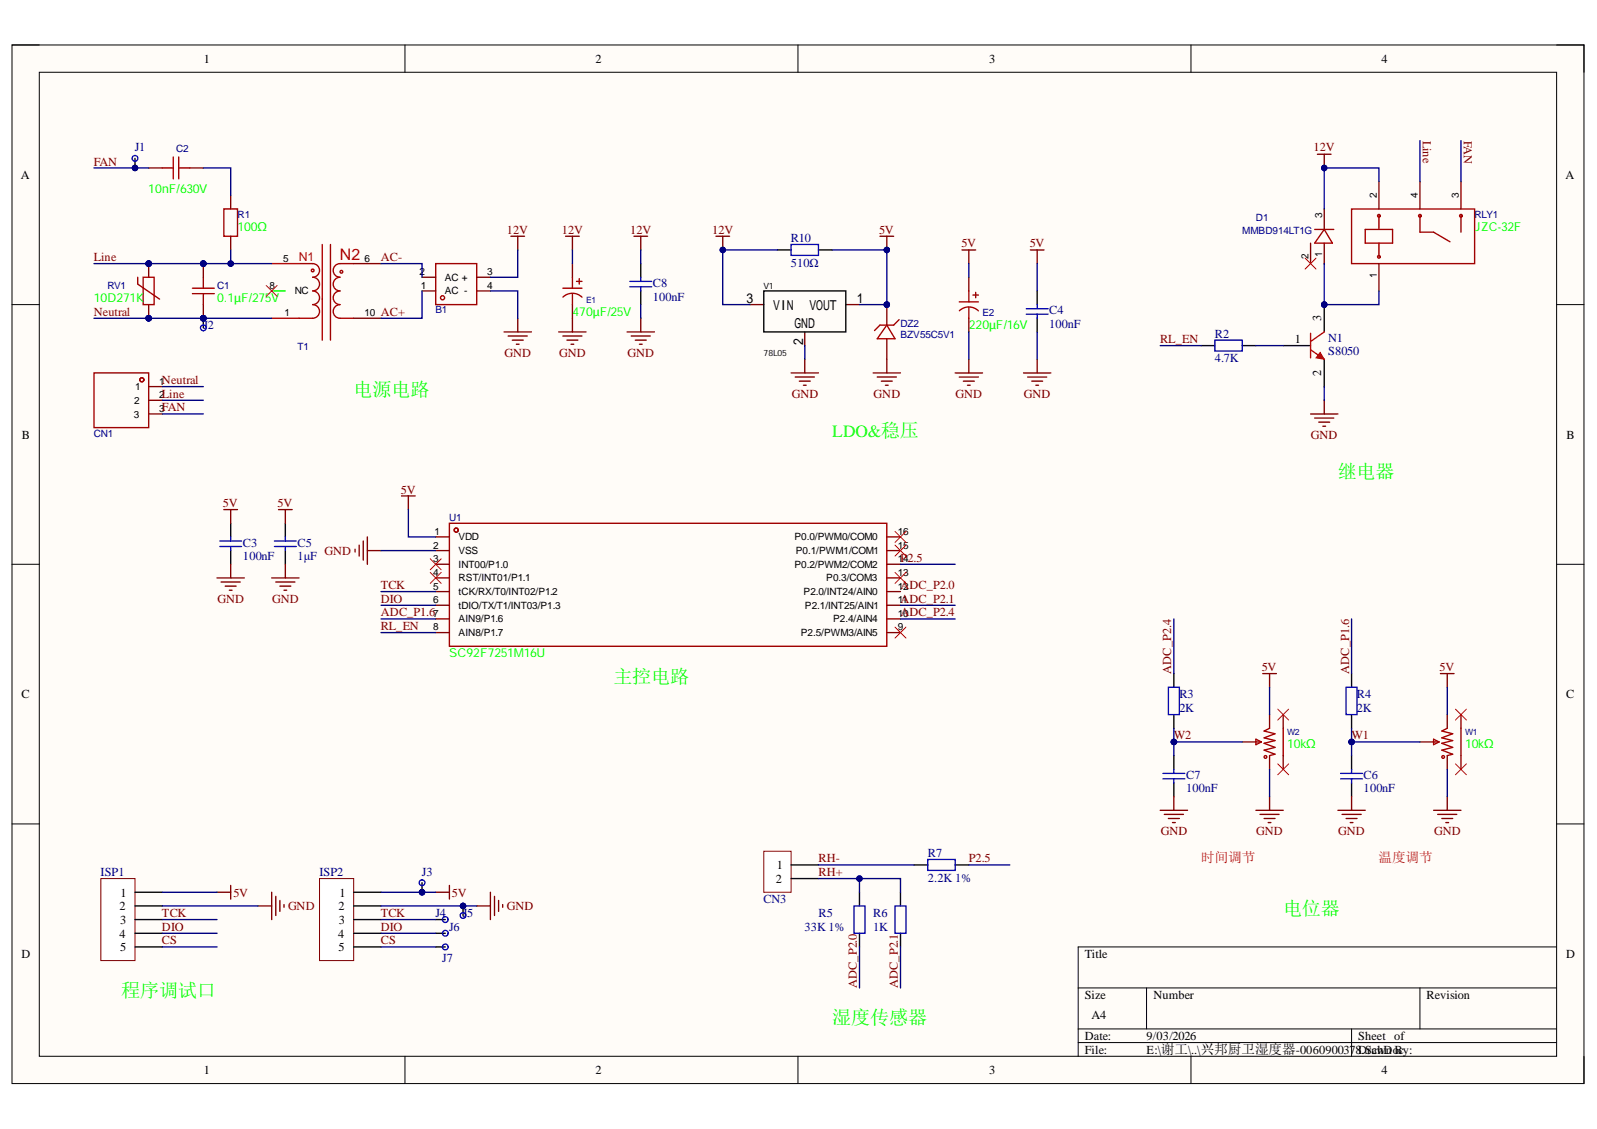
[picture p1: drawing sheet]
<svg xmlns="http://www.w3.org/2000/svg" width="297mm" height="210mm" viewBox="0 0 297 210" stroke-linecap="round" stroke-linejoin="round" font-family="sans-serif">
<defs><g id="words">
<g font-size="3.6" fill="#0f0">
<text x="65.8" y="73.6">电源电路</text>
<text x="248.8" y="88.9">继电器</text>
<text x="114.1" y="126.9">主控电路</text>
<text x="238.7" y="170.2">电位器</text>
<text x="22.5" y="185.4">程序调试口</text>
<text x="154.8" y="190.5">湿度传感器</text>
</g>
<text font-size="3.2" fill="#0f0" x="154.8" y="81.2">LDO&amp;稳压</text>
<text font-size="3" fill="#f00" x="63.2" y="48.4">N2</text>
<g font-size="2.5">
<text x="143.8" y="57.6">VIN</text>
<text x="150.6" y="57.6">VOUT</text>
<text x="147.8" y="60.9">GND</text>
</g>
<g font-size="2.5" fill="#f00">
<text x="223.4" y="160.3">时间调节</text>
<text x="256.4" y="160.3">温度调节</text>
</g>
<g font-size="2.3">
<text x="37.9" y="11.7">1</text>
<text x="110.8" y="11.7">2</text>
<text x="184" y="11.7">3</text>
<text x="256.9" y="11.7">4</text>
<text x="3.9" y="33.3">A</text>
<text x="291.2" y="33.3">A</text>
<text x="245.8" y="59.7" transform="rotate(-90 245.8 59.7)">3</text>
<text x="240.9" y="63.8">1</text>
<text x="245.8" y="69.9" transform="rotate(-90 245.8 69.9)">2</text>
<text x="4.1" y="81.5">B</text>
<text x="291.4" y="81.5">B</text>
<text x="4" y="129.8">C</text>
<text x="291.3" y="129.8">C</text>
<text x="144.5" y="161.6">1</text>
<text x="22.4" y="166.7">1</text>
<text x="63.1" y="166.7">1</text>
<text x="144.3" y="164.2">2</text>
<text x="22.3" y="169.2">2</text>
<text x="22.3" y="171.8">3</text>
<text x="63" y="169.2">2</text>
<text x="63" y="171.8">3</text>
<text x="4" y="178.1">D</text>
<text x="22.3" y="174.3">4</text>
<text x="22.3" y="176.8">5</text>
<text x="62.9" y="174.3">4</text>
<text x="63" y="176.8">5</text>
<text x="201.8" y="178.1">Title</text>
<text x="291.3" y="178.1">D</text>
<text x="201.8" y="185.7">Size</text>
<text x="214.5" y="185.7">Number</text>
<text x="265.3" y="185.7">Revision</text>
<text x="203" y="189.5">A4</text>
<text x="201.8" y="193.3">Date:</text>
<text x="201.8" y="195.9">File:</text>
<text x="213.3" y="193.3">9/03/2026</text>
<text x="213.3" y="195.9">E:\谢工\..\兴邦厨卫湿度器-0060900378Drawn By:</text>
<text x="252.6" y="193.3">Sheet of</text>
<text x="253.2" y="195.9">.SchDoc</text>
<text x="37.9" y="199.7">1</text>
<text x="110.8" y="199.7">2</text>
<text x="184" y="199.7">3</text>
<text x="256.9" y="199.7">4</text>
</g>
<g font-size="2.3" fill="#000080">
<text x="25.1" y="28.2">J1</text>
<text x="147.1" y="45">R10</text>
<text x="121.4" y="53.4">C8</text>
<text x="147.1" y="49.6">510Ω</text>
<text x="121.4" y="55.9">100nF</text>
<text x="195.2" y="58.4">C4</text>
<text x="37.8" y="61.2">J2</text>
<text x="195.2" y="61">100nF</text>
<text x="226" y="62.8">R2</text>
<text x="247" y="63.5">N1</text>
<text x="226" y="67.3">4.7K</text>
<text x="247" y="66.1">S8050</text>
<text x="45.2" y="101.7">C3</text>
<text x="55.3" y="101.7">C5</text>
<text x="45.2" y="104.2">100nF</text>
<text x="55.3" y="104.2">1μF</text>
<text x="219.4" y="129.8">R3</text>
<text x="252.4" y="129.8">R4</text>
<text x="219.4" y="132.4">2K</text>
<text x="252.4" y="132.4">2K</text>
<text x="220.6" y="147.3">100nF</text>
<text x="220.6" y="144.8">C7</text>
<text x="253.6" y="147.3">100nF</text>
<text x="253.6" y="144.8">C6</text>
<text x="172.6" y="159.3">R7</text>
<text x="18.7" y="162.9">ISP1</text>
<text x="59.4" y="162.9">ISP2</text>
<text x="78.5" y="162.9">J3</text>
<text x="142" y="168">CN3</text>
<text x="172.6" y="163.9">2.2K 1%</text>
<text x="81" y="170.5">J4</text>
<text x="83.5" y="173">J6</text>
<text x="86.1" y="170.5">J5</text>
<text x="149.6" y="173">33K 1%</text>
<text x="152.2" y="170.5">R5</text>
<text x="162.4" y="173">1K</text>
<text x="162.4" y="170.5">R6</text>
<text x="82.3" y="178.9">J7</text>
</g>
<g font-size="2.3" fill="#800000">
<text x="244.3" y="28.2">12V</text>
<text x="264.6" y="26.1" transform="rotate(90 264.6 26.1)">Line</text>
<text x="272.3" y="26.1" transform="rotate(90 272.3 26.1)">FAN</text>
<text x="17.4" y="30.8">FAN</text>
<text x="94.3" y="43.5">12V</text>
<text x="104.5" y="43.5">12V</text>
<text x="117.2" y="43.5">12V</text>
<text x="132.4" y="43.5">12V</text>
<text x="163.5" y="43.5">5V</text>
<text x="178.8" y="46">5V</text>
<text x="191.5" y="46">5V</text>
<text x="17.4" y="48.5">Line</text>
<text x="70.8" y="48.5">AC-</text>
<text x="17.4" y="58.7">Neutral</text>
<text x="70.8" y="58.7">AC+</text>
<text x="215.8" y="63.8">RL_EN</text>
<text x="30.1" y="71.4">Neutral</text>
<text x="93.9" y="66.3">GND</text>
<text x="104" y="66.3">GND</text>
<text x="116.7" y="66.3">GND</text>
<text x="30.1" y="73.9">Line</text>
<text x="30.1" y="76.5">FAN</text>
<text x="147.3" y="73.9">GND</text>
<text x="162.5" y="73.9">GND</text>
<text x="177.7" y="73.9">GND</text>
<text x="190.4" y="73.9">GND</text>
<text x="243.8" y="81.5">GND</text>
<text x="41.5" y="94.3">5V</text>
<text x="51.6" y="94.3">5V</text>
<text x="74.6" y="91.8">5V</text>
<text x="60.3" y="103.2">GND</text>
<text x="167.5" y="104.4">P2.5</text>
<text x="40.5" y="112.1">GND</text>
<text x="50.6" y="112.1">GND</text>
<text x="70.8" y="109.5">TCK</text>
<text x="70.8" y="112.1">DIO</text>
<text x="167.5" y="112.1">ADC_P2.1</text>
<text x="167.5" y="109.5">ADC_P2.0</text>
<text x="70.8" y="114.6">ADC_P1.6</text>
<text x="70.8" y="117.1">RL_EN</text>
<text x="167.5" y="114.6">ADC_P2.4</text>
<text x="217.8" y="125.3" transform="rotate(-90 217.8 125.3)">ADC_P2.4</text>
<text x="234.7" y="124.7">5V</text>
<text x="250.9" y="125.3" transform="rotate(-90 250.9 125.3)">ADC_P1.6</text>
<text x="267.8" y="124.7">5V</text>
<text x="218.3" y="137.4">W2</text>
<text x="251.3" y="137.4">W1</text>
<text x="215.9" y="155.3">GND</text>
<text x="233.7" y="155.3">GND</text>
<text x="248.9" y="155.3">GND</text>
<text x="266.8" y="155.3">GND</text>
<text x="152.2" y="160.4">RH-</text>
<text x="180.2" y="160.4">P2.5</text>
<text x="43.4" y="166.7">5V</text>
<text x="84" y="166.7">5V</text>
<text x="152.2" y="162.9">RH+</text>
<text x="30.1" y="170.5">TCK</text>
<text x="30.1" y="173">DIO</text>
<text x="53.6" y="169.2">GND</text>
<text x="70.8" y="170.5">TCK</text>
<text x="70.8" y="173">DIO</text>
<text x="94.3" y="169.2">GND</text>
<text x="30.1" y="175.6">CS</text>
<text x="70.8" y="175.6">CS</text>
<text x="159.4" y="183.7" transform="rotate(-90 159.4 183.7)">ADC_P2.0</text>
<text x="167" y="183.7" transform="rotate(-90 167 183.7)">ADC_P2.1</text>
</g>
<g font-size="2.3" fill="#0f0">
<text x="27.6" y="35.9">10nF/630V</text>
<text x="44.2" y="43">100Ω</text>
<text x="274.3" y="43">JZC-32F</text>
<text x="17.4" y="56.2">10D271K</text>
<text x="40.4" y="56.2">0.1μF/275V</text>
<text x="106.5" y="58.7">470μF/25V</text>
<text x="180.2" y="61.2">220μF/16V</text>
<text x="83.5" y="122.2">SC92F7251M16U</text>
<text x="239.4" y="139">10kΩ</text>
<text x="272.5" y="139">10kΩ</text>
</g>
<text font-size="2.3" fill="#f00" x="55.6" y="48.5">N1</text>
<g font-size="1.9" fill="#000080">
<text x="32.8" y="28.3">C2</text>
<text x="44.2" y="40.5">R1</text>
<text x="233.6" y="41">D1</text>
<text x="274.3" y="40.5">RLY1</text>
<text x="231" y="43.6">MMBD914LT1G</text>
<text x="20" y="53.7">RV1</text>
<text x="40.4" y="53.7">C1</text>
<text x="81" y="58.3">B1</text>
<text x="182.7" y="58.8">E2</text>
<text x="55.3" y="65.1">T1</text>
<text x="167.5" y="62.8">BZV55C5V1</text>
<text x="167.5" y="60.8">DZ2</text>
<text x="17.4" y="81.2">CN1</text>
<text x="83.5" y="96.9">U1</text>
</g>
<g font-size="1.9">
<text x="245.9" y="40.6" transform="rotate(-90 245.9 40.6)">3</text>
<text x="256.1" y="36.8" transform="rotate(-90 256.1 36.8)">2</text>
<text x="263.7" y="36.8" transform="rotate(-90 263.7 36.8)">4</text>
<text x="271.3" y="36.8" transform="rotate(-90 271.3 36.8)">3</text>
<text x="245.9" y="47.9" transform="rotate(-90 245.9 47.9)">1</text>
<text x="50.1" y="53.7">8</text>
<text x="52.6" y="48.6">5</text>
<text x="67.8" y="48.6">6</text>
<text x="78" y="51.2">2</text>
<text x="78.3" y="53.7">1</text>
<text x="82.8" y="52.2">AC +</text>
<text x="90.6" y="51.2">3</text>
<text x="90.6" y="53.7">4</text>
<text x="243.4" y="48.1" transform="rotate(-90 243.4 48.1)">2</text>
<text x="256.1" y="51.8" transform="rotate(-90 256.1 51.8)">1</text>
<text x="52.9" y="58.8">1</text>
<text x="54.8" y="54.7">NC</text>
<text x="67.8" y="58.8">10</text>
<text x="82.8" y="54.7">AC -</text>
<text x="29.6" y="71.5">1</text>
<text x="24.9" y="77.6">3</text>
<text x="25" y="75.1">2</text>
<text x="25.1" y="72.6">1</text>
<text x="29.6" y="74.1">2</text>
<text x="29.6" y="76.6">3</text>
<text x="80.6" y="102">2</text>
<text x="80.8" y="99.5">1</text>
<text x="85.3" y="100.5">VDD</text>
<text x="147.8" y="100.5">P0.0/PWM0/COM0</text>
<text x="167" y="99.5">16</text>
<text x="167" y="102">15</text>
<text x="80.6" y="104.5">3</text>
<text x="80.6" y="107.1">4</text>
<text x="85.3" y="103">VSS</text>
<text x="85.3" y="105.5">INT00/P1.0</text>
<text x="147.8" y="105.5">P0.2/PWM2/COM2</text>
<text x="148" y="103">P0.1/PWM1/COM1</text>
<text x="167" y="104.5">14</text>
<text x="167" y="107.1">13</text>
<text x="80.6" y="109.6">5</text>
<text x="80.6" y="112.1">6</text>
<text x="85.3" y="108.1">RST/INT01/P1.1</text>
<text x="85.3" y="110.6">tCK/RX/T0/INT02/P1.2</text>
<text x="85.3" y="113.2">tDIO/TX/T1/INT03/P1.3</text>
<text x="149.5" y="110.6">P2.0/INT24/AIN0</text>
<text x="149.7" y="113.2">P2.1/INT25/AIN1</text>
<text x="153.7" y="108.1">P0.3/COM3</text>
<text x="167" y="109.6">12</text>
<text x="167" y="112.1">11</text>
<text x="80.6" y="114.7">7</text>
<text x="80.6" y="117.2">8</text>
<text x="85.3" y="115.7">AIN9/P1.6</text>
<text x="85.3" y="118.2">AIN8/P1.7</text>
<text x="148.9" y="118.2">P2.5/PWM3/AIN5</text>
<text x="155" y="115.7">P2.4/AIN4</text>
<text x="167" y="114.7">10</text>
<text x="167" y="117.2">9</text>
</g>
<g font-size="1.6">
<text x="142" y="53.8">V1</text>
<text x="142" y="66.2">78L05</text>
</g>
<g font-size="1.6" fill="#000080">
<text x="109" y="56.3">E1</text>
<text x="239.4" y="136.6">W2</text>
<text x="272.5" y="136.6">W1</text>
</g>
</g></defs>
<path d="M2.2 8.4h292.4v193.1h-292.4z" fill-rule="evenodd" fill="#fffcf8"/>
<path d="M2.2 8.4h292.4v193.1h-292.4z" fill="none" stroke="#000" stroke-width=".19"/>
<path d="M7.3 13.4h282.2v183h-282.2z" fill-rule="evenodd" fill="#fffcf8"/>
<g fill="none" stroke="#000" stroke-width=".19">
<path d="M2.2 8.4h5.1M7.3 13.4h282.2v183h-282.2zM75.3 8.4v5M148.4 8.4v5M221.5 8.4v5M289.5 8.4h5.1v5M2.2 56.6h5.1M289.5 56.6h5.1M2.2 104.9h5.1M289.5 104.9h5.1M2.2 153.2h5.1M289.5 153.2h5.1"/>
<path d="M289.5 176.1h-89v20.3M75.3 196.4v5.1M148.4 196.4v5.1M200.5 183.7h89M200.5 191.3h89M200.5 193.8h89M213.3 183.7v7.6M221.5 196.4v5.1M251.4 191.3v5.1M264.1 183.7v7.6M294.6 196.4v5.1"/>
</g>
<g fill="none" stroke="#a00000" stroke-width=".25">
<path d="M17.5 69.3h10.2v10.2h-10.2z"/>
<circle cx="26.4" cy="70.6" r=".38"/>
</g>
<path d="M27.7 71.9h2.5M27.7 74.4h2.5M27.7 77h2.5" fill="none" stroke="#800" stroke-width=".25"/>
<circle cx="27.6" cy="49" r=".51" fill="#000080"/>
<circle cx="27.6" cy="49" r=".51" fill="none" stroke="#000080" stroke-width=".19"/>
<circle cx="27.7" cy="59.2" r=".51" fill="#000080"/>
<circle cx="27.7" cy="59.2" r=".51" fill="none" stroke="#000080" stroke-width=".19"/>
<path d="M27.7 49v2.5" fill="none" stroke="#800" stroke-width=".25"/>
<circle cx="27.6" cy="49" r=".51" fill="#000080"/>
<circle cx="27.6" cy="49" r=".51" fill="none" stroke="#000080" stroke-width=".19"/>
<path d="M27.7 56.6v2.6" fill="none" stroke="#800" stroke-width=".25"/>
<circle cx="27.7" cy="59.2" r=".51" fill="#000080"/>
<circle cx="27.7" cy="59.2" r=".51" fill="none" stroke="#000080" stroke-width=".19"/>
<g fill="none" stroke="#a00000" stroke-width=".25">
<path d="M41.6 38.8h2.6v5.1h-2.6zM251.4 38.9h22.9v10.1h-22.9zM25.6 51.5v1.3l4.1 2.8M26.6 51.5h2.1v5.1h-2.1zM81 49h7.7v7.6h-7.7zM104.7 53.6h3.5M104.7 55.2a2.54 2.54 0 0 1 3.6 .1M106.5 51.5v2.1M106.5 54.6v2M107.2 52.3h1M107.7 51.8v1M253.9 42.7h5.1v2.5h-5.1z"/>
<path d="M256.5 40.1v2.6M256.5 45.2v2.5M264.1 40.1v3.1h2.5l3.1 1.8M271.7 40.1v3.1M83.6 97.3h81.3v22.9h-81.3z"/>
<circle cx="82.3" cy="55.4" r=".38"/>
<circle cx="256.5" cy="40.1" r=".25"/>
<circle cx="256.5" cy="47.7" r=".25"/>
<circle cx="264.1" cy="40.1" r=".25"/>
<circle cx="271.7" cy="40.1" r=".25"/>
<circle cx="84.9" cy="98.6" r=".38"/>
</g>
<g fill="none" stroke="#800" stroke-width=".25">
<path d="M42.9 36.3v2.5M256.5 33.8v5.1M264.1 33.8v5.1M271.7 33.8v5.1M42.9 43.9v2.6M78.5 54.1h2.5M78.5 51.5h2.5M88.7 54.1h2.5M88.7 51.5h2.5M106.5 49v2.5M106.5 56.6v2.6M256.5 49v5.1"/>
<path d="M81 99.8h2.6M164.9 99.8h2.6M81 102.4h2.6M81 104.9h2.6M81 107.4h2.6M81 110h2.6M81 112.5h2.6M81 115.1h2.6M81 117.6h2.6M164.9 102.4h2.6M164.9 104.9h2.6M164.9 107.4h2.6"/>
<path d="M164.9 110h2.6M164.9 112.5h2.6M164.9 115.1h2.6M164.9 117.6h2.6"/>
</g>
<path d="M95 43.9h2.6M96.3 43.9v2.6" fill="none" stroke="#800000" stroke-width=".25"/>
<circle cx="164.9" cy="56.6" r=".51" fill="#000080"/>
<circle cx="164.9" cy="56.6" r=".51" fill="none" stroke="#000080" stroke-width=".19"/>
<path d="M164.9 56.6v3.8M164.9 63v3.8" fill="none" stroke="#800" stroke-width=".25"/>
<circle cx="164.9" cy="56.6" r=".51" fill="#000080"/>
<circle cx="164.9" cy="56.6" r=".51" fill="none" stroke="#000080" stroke-width=".19"/>
<path d="M167.2 59.4l-1 1h-2.5l-1 1.1M164.9 60.4l1.6 2.6h-3.3z" fill="none" stroke="#a00000" stroke-width=".25"/>
<circle cx="246.3" cy="56.6" r=".51" fill="#000080"/>
<circle cx="246.3" cy="56.6" r=".51" fill="none" stroke="#000080" stroke-width=".19"/>
<path d="M246.3 56.6v5.1" fill="none" stroke="#000" stroke-width=".25"/>
<circle cx="246.3" cy="56.6" r=".51" fill="#000080"/>
<circle cx="246.3" cy="56.6" r=".51" fill="none" stroke="#000080" stroke-width=".19"/>
<path d="M238.7 64.3h5.1M246.3 66.8v5.1" fill="none" stroke="#000" stroke-width=".25"/>
<path d="M243.8 65l2.5 1.8M243.8 62v4.5M246.3 61.7l-2.5 1.8" fill="none" stroke="#f00" stroke-width=".25"/>
<path d="M245.5 65.5l.8 1.3-1.5-.3z" fill="#f00"/>
<path d="M245.5 65.5l.8 1.3-1.5-.3z" fill="none" stroke="#f00" stroke-width=".19"/>
<path d="M246.3 38.9v3.8M243.8 45.2v3.8M246.3 45.2v3.8" fill="none" stroke="#800" stroke-width=".25"/>
<path d="M244.5 42.7h3.6M246.3 42.7l1.5 2.5h-3.3z" fill="none" stroke="#a00000" stroke-width=".25"/>
<g fill="none" stroke="#000" stroke-width=".25">
<path d="M119.2 49v2.5M119.2 54.1v2.5M144.6 46.5h2.5M152.2 46.5h2.6M192.9 54.1v2.5M192.9 59.2v2.5M42.9 97.3v2.5M53.1 97.3v2.5M42.9 102.4v2.5M53.1 102.4v2.5M218.3 125.2v2.6M218.3 132.9v2.5"/>
<path d="M251.4 125.2v2.6M251.4 132.9v2.5"/>
</g>
<g fill="none" stroke="#00f" stroke-width=".25">
<path d="M117.1 52.3h4.1M117.1 53.3h4.1M119.2 51.5v.8M119.2 53.3v.8M147.1 45.5h5.1v2h-5.1zM190.9 57.4h4M190.9 58.4h4M192.9 56.6v.8M192.9 58.4v.8M42.9 99.8v.8M53.1 99.8v.8M40.9 100.6h4"/>
<path d="M40.9 101.6h4M42.9 101.6v.8M51 100.6h4.1M51 101.6h4.1M53.1 101.6v.8M217.3 127.8h2.1v5.1h-2.1zM250.4 127.8h2v5.1h-2z"/>
</g>
<circle cx="37.8" cy="59.2" r=".51" fill="#000080"/>
<circle cx="37.8" cy="59.2" r=".51" fill="none" stroke="#000080" stroke-width=".19"/>
<circle cx="37.8" cy="49" r=".51" fill="#000080"/>
<circle cx="37.8" cy="49" r=".51" fill="none" stroke="#000080" stroke-width=".19"/>
<path d="M35.8 54.6h4.1" fill="none" stroke="#a00000" stroke-width=".25"/>
<path d="M37.8 56.6v2.6" fill="none" stroke="#800" stroke-width=".25"/>
<circle cx="37.8" cy="59.2" r=".51" fill="#000080"/>
<circle cx="37.8" cy="59.2" r=".51" fill="none" stroke="#000080" stroke-width=".19"/>
<path d="M35.8 53.6h4.1M37.8 51.5v2.1" fill="none" stroke="#a00000" stroke-width=".25"/>
<path d="M37.8 49v2.5" fill="none" stroke="#800" stroke-width=".25"/>
<circle cx="37.8" cy="49" r=".51" fill="#000080"/>
<circle cx="37.8" cy="49" r=".51" fill="none" stroke="#000080" stroke-width=".19"/>
<g fill="none" stroke="#a00000" stroke-width=".25">
<path d="M30.2 31.2h2M32.2 29.2v4.1M33.2 31.2h2.1M33.2 29.2v4.1M37.8 54.6v2M178.4 56.1h3.6M178.4 57.8a2.55 2.55 0 0 1 3.6 0M180.2 54.1v2M180.2 57.1v2.1M181 54.9h1M181.5 54.3v1.1M233.6 137.9h1"/>
<path d="M233.6 137.4l1 .5-1 .5zM236.1 135.4l-1 .5 2.1 .5-2.1 .8 2.1 .5-2.1 .5 2.1 .8-2.1 .5 2.1 .7-1.1 .3M238.7 135.4v5.1M266.6 137.4l1.1 .5-1.1 .5zM266.6 137.9h1.1M269.2 135.4l-1 .5 2 .5-2 .8 2 .5-2 .5 2 .8-2 .5 2 .7-1 .3M271.7 135.4v5.1"/>
<circle cx="235.4" cy="140.7" r=".25"/>
<circle cx="268.4" cy="140.7" r=".25"/>
</g>
<g fill="none" stroke="#800" stroke-width=".25">
<path d="M27.7 31.2h2.5M35.3 31.2h2.5M180.2 51.5v2.6M180.2 59.2v2.5M231 137.9h2.6M236.1 132.9v2.5M238.7 132.9v2.5M264.1 137.9h2.5M269.2 132.9v2.5M271.7 132.9v2.5M236.1 140.5v2.5M238.7 140.5v2.5"/>
<path d="M269.2 140.5v2.5M271.7 140.5v2.5"/>
</g>
<path d="M40.4 165.9h2.5M42.9 164.6v2.6M48 168.4h2.5M50.5 165.9v5.1M51.3 166.6v3.6M52.1 167.4v2M52.8 168.2v.5" fill="none" stroke="#800000" stroke-width=".25"/>
<path d="M159.9 165.9v2.5M159.9 173.5v2.6M167.5 165.9v2.5M167.5 173.5v2.6M170 160.8h2.6M177.7 160.8h2.5" fill="none" stroke="#000" stroke-width=".25"/>
<path d="M172.6 159.8h5.1v2h-5.1zM158.8 168.4h2.1v5.1h-2.1zM166.5 168.4h2v5.1h-2z" fill="none" stroke="#00f" stroke-width=".25"/>
<path d="M142.1 158.3h5v7.6h-5z" fill-rule="evenodd" fill="#fff"/>
<path d="M142.1 158.3h5v7.6h-5z" fill="none" stroke="#800000" stroke-width=".19"/>
<path d="M147.1 160.8h5.1M147.1 163.3h5.1" fill="none" stroke="#000" stroke-width=".25"/>
<g fill="none" stroke="#a00000" stroke-width=".25">
<path d="M55.6 49h2.6a1.27 1.27 0 0 1 1.2 1.3 1.27 1.27 0 0 1-1.2 1.2 1.27 1.27 0 0 1 1.2 1.3 1.27 1.27 0 0 1-1.2 1.3 1.27 1.27 0 0 1 1.2 1.3 1.27 1.27 0 0 1-1.2 1.2 1.27 1.27 0 0 1 1.2 1.3 1.27 1.27 0 0 1-1.2 1.3h-2.6M59.9 45.5v17.7M61.5 45.5v17.7M65.8 49h-2.6a1.27 1.27 0 0 0-1.2 1.3 1.27 1.27 0 0 0 1.2 1.2 1.27 1.27 0 0 0-1.2 1.3 1.27 1.27 0 0 0 1.2 1.3 1.27 1.27 0 0 0-1.2 1.3 1.27 1.27 0 0 0 1.2 1.2 1.27 1.27 0 0 0-1.2 1.3 1.27 1.27 0 0 0 1.2 1.3h2.6"/>
<circle cx="58.2" cy="50.3" r=".25"/>
<circle cx="63.5" cy="50.5" r=".25"/>
</g>
<path d="M50.5 59.2h5.1M50.5 49h5.1" fill="none" stroke="#f00" stroke-width=".25"/>
<path d="M65.8 59.2h5.1M65.8 49h5.1" fill="none" stroke="#800" stroke-width=".25"/>
<path d="M50.5 54.1h2.6" fill="none" stroke="#0f0" stroke-width=".25"/>
<path d="M49.5 53.1l2 2M51.5 53.1l-2 2" fill="none" stroke="#f00" stroke-width=".19"/>
<circle cx="37.8" cy="59.2" r=".51" fill="#000080"/>
<circle cx="37.8" cy="59.2" r=".51" fill="none" stroke="#000080" stroke-width=".19"/>
<path d="M37.8 59.2v1.8" fill="none" stroke="#000" stroke-width=".25"/>
<circle cx="37.8" cy="59.2" r=".51" fill="#000080"/>
<circle cx="37.8" cy="59.2" r=".51" fill="none" stroke="#000080" stroke-width=".19"/>
<circle cx="37.8" cy="61" r=".53" fill="none" stroke="#00f" stroke-width=".25"/>
<circle cx="25.1" cy="31.2" r=".51" fill="#000080"/>
<circle cx="25.1" cy="31.2" r=".51" fill="none" stroke="#000080" stroke-width=".19"/>
<path d="M25.1 29.4v1.8" fill="none" stroke="#000" stroke-width=".25"/>
<circle cx="25.1" cy="31.2" r=".51" fill="#000080"/>
<circle cx="25.1" cy="31.2" r=".51" fill="none" stroke="#000080" stroke-width=".19"/>
<circle cx="25.1" cy="29.4" r=".53" fill="none" stroke="#00f" stroke-width=".25"/>
<g fill="none" stroke="#800000" stroke-width=".25">
<path d="M96.3 59.2v2.5M105.2 43.9h2.5M106.5 43.9v2.6M106.5 59.2v2.5M117.9 43.9h2.5M119.2 43.9v2.6M119.2 59.2v2.5M133.2 43.9h2.5M134.4 43.9v2.6M93.8 61.7h5M94.5 62.5h3.6M95.3 63.2h2"/>
<path d="M96 64h.6M103.9 61.7h5.1M104.7 62.5h3.5M105.4 63.2h2.1M106.2 64h.5M116.6 61.7h5.1M117.4 62.5h3.6M118.2 63.2h2M118.9 64h.5M147.1 69.3h5.1M147.9 70.1h3.6M148.7 70.9h2"/>
<path d="M149.4 71.6h.5M149.7 66.8v2.5"/>
</g>
<path d="M139.5 56.6h2.6M157.3 56.6h2.6M149.7 61.7v2.6" fill="none" stroke="#800" stroke-width=".25"/>
<path d="M142.1 54.1h15.2v7.6h-15.2z" fill="none" stroke="#000" stroke-width=".25"/>
<circle cx="134.4" cy="46.5" r=".51" fill="#000080"/>
<circle cx="134.4" cy="46.5" r=".51" fill="none" stroke="#000080" stroke-width=".19"/>
<path d="M163.7 43.9h2.5M164.9 43.9v2.6" fill="none" stroke="#800000" stroke-width=".25"/>
<circle cx="164.9" cy="46.5" r=".51" fill="#000080"/>
<circle cx="164.9" cy="46.5" r=".51" fill="none" stroke="#000080" stroke-width=".19"/>
<path d="M245 28.7h2.6M246.3 28.7v2.5M162.4 69.3h5.1M163.2 70.1h3.5M163.9 70.9h2.1M164.7 71.6h.5M164.9 66.8v2.5M243.8 77h5.1M244.5 77.7h3.6M245.3 78.5h2M246 79.2h.6M246.3 74.4v2.6" fill="none" stroke="#800000" stroke-width=".25"/>
<circle cx="246.3" cy="31.2" r=".51" fill="#000080"/>
<circle cx="246.3" cy="31.2" r=".51" fill="none" stroke="#000080" stroke-width=".19"/>
<path d="M223.4 64.3h2.6M231 64.3h2.6M218.3 140.5v2.5M218.3 145.6v2.5M251.4 140.5v2.5M251.4 145.6v2.5" fill="none" stroke="#000" stroke-width=".25"/>
<path d="M226 63.2h5v2.1h-5zM216.3 143.8h4.1M216.3 144.8h4.1M218.3 143v.8M218.3 144.8v.8M249.4 143.8h4M249.4 144.8h4M251.4 143v.8M251.4 144.8v.8" fill="none" stroke="#00f" stroke-width=".25"/>
<path d="M242.7 48l2.1 2M244.8 48l-2.1 2M237.7 131.8l2 2.1M239.7 131.8l-2 2.1M270.7 131.8l2 2.1M272.7 131.8l-2 2.1M237.7 142l2 2M239.7 142l-2 2M270.7 142l2 2M272.7 142l-2 2" fill="none" stroke="#f00" stroke-width=".19"/>
<g fill="none" stroke="#800000" stroke-width=".25">
<path d="M178.9 46.5h2.6M180.2 46.5v2.5M191.6 46.5h2.6M192.9 46.5v2.5M177.7 69.3h5M178.4 70.1h3.6M179.2 70.9h2M179.9 71.6h.6M180.2 66.8v2.5M190.4 69.3h5.1M191.1 70.1h3.6M191.9 70.9h2"/>
<path d="M192.7 71.6h.5M192.9 66.8v2.5M41.6 94.7h2.6M42.9 94.7v2.6M51.8 94.7h2.5M53.1 94.7v2.6M68.3 99.8v5.1M74.7 92.2h2.5M76 92.2v2.5M40.4 107.4h5M41.1 108.2h3.6M41.9 109h2"/>
<path d="M42.7 109.7h.5M42.9 104.9v2.5M50.5 107.4h5.1M51.3 108.2h3.6M52.1 109h2M52.8 109.7h.5M53.1 104.9v2.5M66 102.1v.5M66.8 101.4v2M67.6 100.6v3.5M68.3 102.4h2.6M234.9 125.2h2.5"/>
<path d="M236.1 125.2v2.6M267.9 125.2h2.6M269.2 125.2v2.6M215.8 150.6h5.1M216.6 151.4h3.5M217.3 152.2h2.1M218.1 152.9h.5M218.3 148.1v2.5M233.6 150.6h5.1M234.4 151.4h3.5M235.1 152.2h2.1M235.9 152.9h.5"/>
<path d="M236.1 148.1v2.5M248.9 150.6h5M249.6 151.4h3.6M250.4 152.2h2M251.1 152.9h.5M251.4 148.1v2.5M266.6 150.6h5.1M267.4 151.4h3.6M268.2 152.2h2M268.9 152.9h.5M269.2 148.1v2.5"/>
</g>
<circle cx="218.3" cy="137.9" r=".51" fill="#000080"/>
<circle cx="218.3" cy="137.9" r=".51" fill="none" stroke="#000080" stroke-width=".19"/>
<path d="M166.5 98.8l2 2M168.5 98.8l-2 2M80 103.9l2.1 2M80 106.4l2.1 2.1M82.1 103.9l-2.1 2M82.1 106.4l-2.1 2.1M166.5 101.4l2 2M166.5 106.4l2 2.1M166.5 116.6l2 2M168.5 101.4l-2 2M168.5 106.4l-2 2.1M168.5 116.6l-2 2" fill="none" stroke="#f00" stroke-width=".19"/>
<circle cx="251.4" cy="137.9" r=".51" fill="#000080"/>
<circle cx="251.4" cy="137.9" r=".51" fill="none" stroke="#000080" stroke-width=".19"/>
<path d="M81 165.9h2.6M83.6 164.6v2.6M88.7 168.4h2.5M91.2 165.9v5.1M92 166.6v3.6M92.7 167.4v2M93.5 168.2v.5" fill="none" stroke="#800000" stroke-width=".25"/>
<circle cx="78.5" cy="165.9" r=".51" fill="#000080"/>
<circle cx="78.5" cy="165.9" r=".51" fill="none" stroke="#000080" stroke-width=".19"/>
<path d="M78.5 164.1v1.8" fill="none" stroke="#000" stroke-width=".25"/>
<circle cx="78.5" cy="165.9" r=".51" fill="#000080"/>
<circle cx="78.5" cy="165.9" r=".51" fill="none" stroke="#000080" stroke-width=".19"/>
<circle cx="78.5" cy="164.1" r=".53" fill="none" stroke="#00f" stroke-width=".25"/>
<circle cx="86.1" cy="168.4" r=".51" fill="#000080"/>
<circle cx="86.1" cy="168.4" r=".51" fill="none" stroke="#000080" stroke-width=".19"/>
<path d="M86.1 168.4v1.8" fill="none" stroke="#000" stroke-width=".25"/>
<circle cx="86.1" cy="168.4" r=".51" fill="#000080"/>
<circle cx="86.1" cy="168.4" r=".51" fill="none" stroke="#000080" stroke-width=".19"/>
<g fill="none" stroke="#00f" stroke-width=".25">
<circle cx="82.8" cy="171" r=".53"/>
<circle cx="82.8" cy="173.5" r=".53"/>
<circle cx="86.1" cy="170.2" r=".53"/>
</g>
<path d="M81 171h1.8M81 173.5h1.8" fill="none" stroke="#000" stroke-width=".25"/>
<path d="M18.8 163.3h6.3v15.3h-6.3z" fill-rule="evenodd" fill="#fff"/>
<path d="M18.8 163.3h6.3v15.3h-6.3z" fill="none" stroke="#800000" stroke-width=".19"/>
<path d="M25.1 165.9h5.1M25.1 168.4h5.1M25.1 171h5.1M25.1 173.5h5.1M25.1 176.1h5.1" fill="none" stroke="#000" stroke-width=".25"/>
<path d="M59.4 163.3h6.4v15.3h-6.4z" fill-rule="evenodd" fill="#fff"/>
<path d="M59.4 163.3h6.4v15.3h-6.4z" fill="none" stroke="#800000" stroke-width=".19"/>
<path d="M65.8 165.9h5.1M65.8 168.4h5.1M65.8 171h5.1M65.8 173.5h5.1M65.8 176.1h5.1M81 176.1h1.8" fill="none" stroke="#000" stroke-width=".25"/>
<circle cx="82.8" cy="176.1" r=".53" fill="none" stroke="#00f" stroke-width=".25"/>
<path d="M30.2 71.9h7.6M30.2 74.4h7.6M30.2 77h7.6M30.2 168.4h17.8M30.2 171h10.2M30.2 173.5h10.2M30.2 165.9h10.2M152.2 163.3h15.3v2.6M152.2 160.8h17.8" fill="none" stroke="#000080" stroke-width=".25"/>
<circle cx="159.9" cy="163.3" r=".51" fill="#000080"/>
<circle cx="159.9" cy="163.3" r=".51" fill="none" stroke="#000080" stroke-width=".19"/>
<path d="M159.9 163.3v2.6" fill="none" stroke="#000080" stroke-width=".25"/>
<circle cx="159.9" cy="163.3" r=".51" fill="#000080"/>
<circle cx="159.9" cy="163.3" r=".51" fill="none" stroke="#000080" stroke-width=".19"/>
<path d="M17.5 49h10.2M159.9 176.1v7.6M167.5 176.1v7.6M180.2 160.8h7.6" fill="none" stroke="#000080" stroke-width=".25"/>
<circle cx="27.6" cy="49" r=".51" fill="#000080"/>
<circle cx="27.6" cy="49" r=".51" fill="none" stroke="#000080" stroke-width=".19"/>
<path d="M17.5 59.2h10.2" fill="none" stroke="#000080" stroke-width=".25"/>
<circle cx="27.7" cy="59.2" r=".51" fill="#000080"/>
<circle cx="27.7" cy="59.2" r=".51" fill="none" stroke="#000080" stroke-width=".19"/>
<path d="M27.7 49h10.1" fill="none" stroke="#000080" stroke-width=".25"/>
<circle cx="27.6" cy="49" r=".51" fill="#000080"/>
<circle cx="27.6" cy="49" r=".51" fill="none" stroke="#000080" stroke-width=".19"/>
<circle cx="37.8" cy="49" r=".51" fill="#000080"/>
<circle cx="37.8" cy="49" r=".51" fill="none" stroke="#000080" stroke-width=".19"/>
<path d="M27.7 59.2h10.1" fill="none" stroke="#000080" stroke-width=".25"/>
<circle cx="27.7" cy="59.2" r=".51" fill="#000080"/>
<circle cx="27.7" cy="59.2" r=".51" fill="none" stroke="#000080" stroke-width=".19"/>
<circle cx="37.8" cy="59.2" r=".51" fill="#000080"/>
<circle cx="37.8" cy="59.2" r=".51" fill="none" stroke="#000080" stroke-width=".19"/>
<path d="M37.8 59.2h12.7" fill="none" stroke="#000080" stroke-width=".25"/>
<circle cx="37.8" cy="59.2" r=".51" fill="#000080"/>
<circle cx="37.8" cy="59.2" r=".51" fill="none" stroke="#000080" stroke-width=".19"/>
<path d="M37.8 49h12.7" fill="none" stroke="#000080" stroke-width=".25"/>
<circle cx="37.8" cy="49" r=".51" fill="#000080"/>
<circle cx="37.8" cy="49" r=".51" fill="none" stroke="#000080" stroke-width=".19"/>
<circle cx="42.9" cy="49" r=".51" fill="#000080"/>
<circle cx="42.9" cy="49" r=".51" fill="none" stroke="#000080" stroke-width=".19"/>
<path d="M42.9 46.5v2.5" fill="none" stroke="#000080" stroke-width=".25"/>
<circle cx="42.9" cy="49" r=".51" fill="#000080"/>
<circle cx="42.9" cy="49" r=".51" fill="none" stroke="#000080" stroke-width=".19"/>
<path d="M17.5 31.2h10.2M37.8 31.2h5.1v5.1" fill="none" stroke="#000080" stroke-width=".25"/>
<circle cx="25.1" cy="31.2" r=".51" fill="#000080"/>
<circle cx="25.1" cy="31.2" r=".51" fill="none" stroke="#000080" stroke-width=".19"/>
<path d="M256.5 33.8v-2.6h-10.2v7.7M264.1 26.1v7.7M271.7 26.1v7.7" fill="none" stroke="#000080" stroke-width=".25"/>
<circle cx="246.3" cy="31.2" r=".51" fill="#000080"/>
<circle cx="246.3" cy="31.2" r=".51" fill="none" stroke="#000080" stroke-width=".19"/>
<path d="M246.3 49v7.6h10.2v-2.5" fill="none" stroke="#000080" stroke-width=".25"/>
<circle cx="246.3" cy="56.6" r=".51" fill="#000080"/>
<circle cx="246.3" cy="56.6" r=".51" fill="none" stroke="#000080" stroke-width=".19"/>
<path d="M70.9 49h7.6v2.5M78.5 54.1v5.1h-7.6M91.2 54.1h5.1v5.1M96.3 46.5v5h-5.1M106.5 46.5v2.5M119.2 46.5v2.5M119.2 56.6v2.6M154.8 46.5h10.1v10.1h-5M149.7 64.3v2.5" fill="none" stroke="#000080" stroke-width=".25"/>
<circle cx="164.9" cy="46.5" r=".51" fill="#000080"/>
<circle cx="164.9" cy="46.5" r=".51" fill="none" stroke="#000080" stroke-width=".19"/>
<circle cx="164.9" cy="56.6" r=".51" fill="#000080"/>
<circle cx="164.9" cy="56.6" r=".51" fill="none" stroke="#000080" stroke-width=".19"/>
<path d="M144.6 46.5h-10.2v10.1h5.1M180.2 49v2.5M180.2 61.7v5.1M215.8 64.3h7.6M233.6 64.3h5.1M246.3 71.9v2.5" fill="none" stroke="#000080" stroke-width=".25"/>
<circle cx="134.4" cy="46.5" r=".51" fill="#000080"/>
<circle cx="134.4" cy="46.5" r=".51" fill="none" stroke="#000080" stroke-width=".19"/>
<path d="M192.9 49v5.1M192.9 61.7v5.1M76 94.7v5.1h5M70.9 102.4h10.1M70.9 110h10.1M70.9 112.5h10.1M167.5 112.5h10.2M251.4 135.4v5.1" fill="none" stroke="#000080" stroke-width=".25"/>
<circle cx="251.4" cy="137.9" r=".51" fill="#000080"/>
<circle cx="251.4" cy="137.9" r=".51" fill="none" stroke="#000080" stroke-width=".19"/>
<path d="M218.3 135.4v5.1" fill="none" stroke="#000080" stroke-width=".25"/>
<circle cx="218.3" cy="137.9" r=".51" fill="#000080"/>
<circle cx="218.3" cy="137.9" r=".51" fill="none" stroke="#000080" stroke-width=".19"/>
<path d="M70.9 115.1h10.1M70.9 117.6h10.1M167.5 115.1h10.2M167.5 104.9h10.2M218.3 115.1v10.1M251.4 115.1v10.1M218.3 137.9h12.7" fill="none" stroke="#000080" stroke-width=".25"/>
<circle cx="218.3" cy="137.9" r=".51" fill="#000080"/>
<circle cx="218.3" cy="137.9" r=".51" fill="none" stroke="#000080" stroke-width=".19"/>
<path d="M251.4 137.9h12.7" fill="none" stroke="#000080" stroke-width=".25"/>
<circle cx="251.4" cy="137.9" r=".51" fill="#000080"/>
<circle cx="251.4" cy="137.9" r=".51" fill="none" stroke="#000080" stroke-width=".19"/>
<path d="M236.1 127.8v5.1M269.2 127.8v5.1M236.1 143v5.1M269.2 143v5.1M70.9 168.4h17.8" fill="none" stroke="#000080" stroke-width=".25"/>
<circle cx="86.1" cy="168.4" r=".51" fill="#000080"/>
<circle cx="86.1" cy="168.4" r=".51" fill="none" stroke="#000080" stroke-width=".19"/>
<path d="M70.9 165.9h10.1M70.9 171h10.1M70.9 173.5h10.1" fill="none" stroke="#000080" stroke-width=".25"/>
<circle cx="78.5" cy="165.9" r=".51" fill="#000080"/>
<circle cx="78.5" cy="165.9" r=".51" fill="none" stroke="#000080" stroke-width=".19"/>
<path d="M30.2 176.1h10.2M70.9 176.1h10.1" fill="none" stroke="#000080" stroke-width=".25"/>
<use href="#words"/>
</svg>
